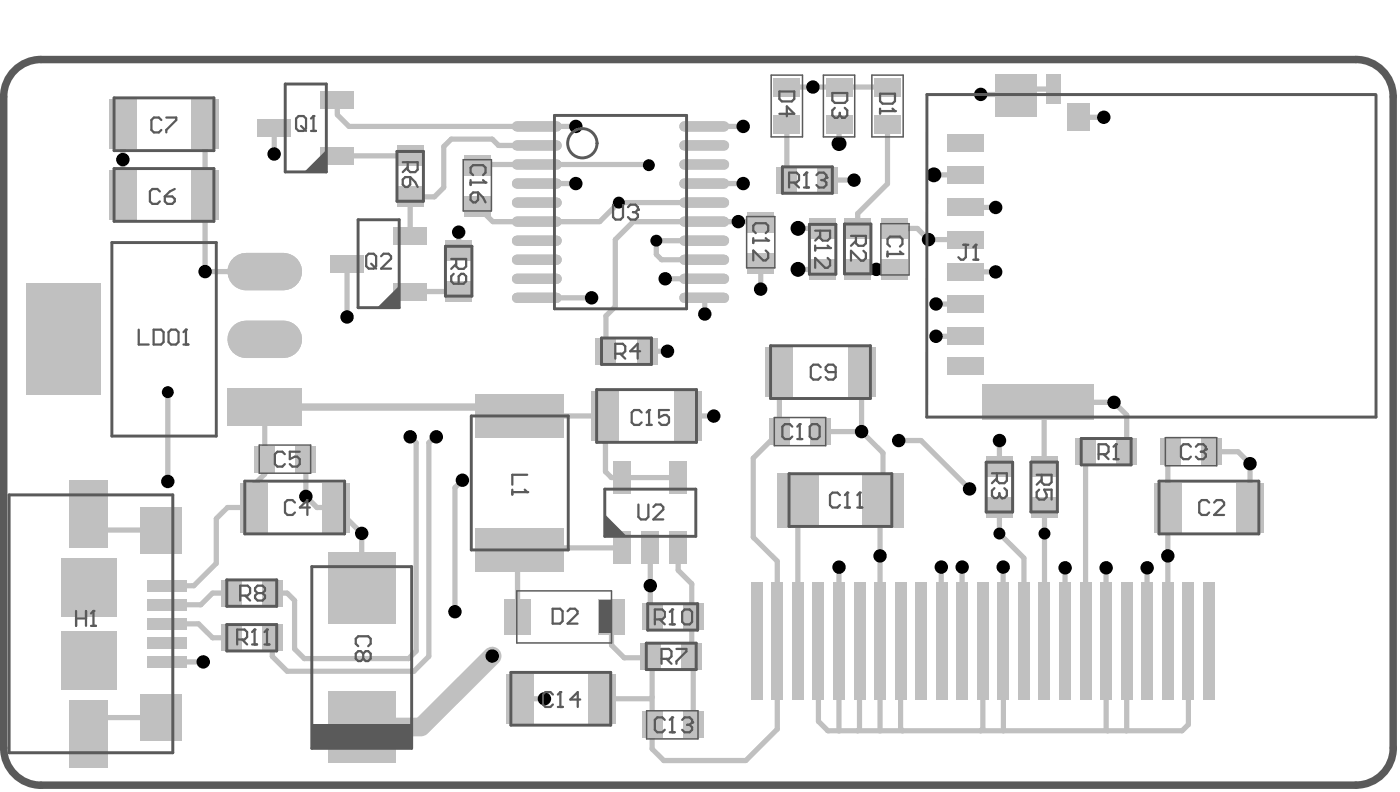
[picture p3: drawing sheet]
<svg xmlns="http://www.w3.org/2000/svg" width="158mm" height="90mm" viewBox="0 0 158 90" stroke-linecap="round" stroke-linejoin="round" font-family="sans-serif">
<path d="M4.6 6.7a4.2 4.2 0 0 0-4.2 4.2v73.7a4.2 4.2 0 0 0 4.2 4.2h148.8a4.2 4.2 0 0 0 4.2-4.2v-73.7a4.2 4.2 0 0 0-4.2-4.2M4.6 6.7h148.8" fill="none" stroke="#5a5a5a" stroke-width=".84"/>
<g fill="#c0c0c0">
<path d="M120.7 11.7h2.5v3.1h-2.5z" fill-rule="evenodd"/>
<path d="M107.2 40.4h4.2v2h-4.2z" fill-rule="evenodd"/>
<path d="M107.2 33.4h4.2v2h-4.2z" fill-rule="evenodd"/>
<path d="M107.2 26.1h4.2v2h-4.2z" fill-rule="evenodd"/>
<path d="M107.2 18.8h4.2v2h-4.2z" fill-rule="evenodd"/>
<path d="M99.8 24.7h3v2.3h-3z" fill-rule="evenodd"/>
<path d="M95.5 24.7h3v2.3h-3z" fill-rule="evenodd"/>
<path d="M93.5 13h2.9v2.1h-2.9z" fill-rule="evenodd"/>
<path d="M87.1 47.3h2.3v3h-2.3z" fill-rule="evenodd"/>
<path d="M87.9 18.9h2.3v3h-2.3z" fill-rule="evenodd"/>
<path d="M87.5 13h3v2.1h-3z" fill-rule="evenodd"/>
<path d="M75.7 60.2h2v3.6h-2z" fill-rule="evenodd"/>
<path d="M75.7 52.2h2v3.7h-2z" fill-rule="evenodd"/>
<path d="M69.4 60.2h2v3.6h-2z" fill-rule="evenodd"/>
<path d="M69.4 52.2h2v3.7h-2z" fill-rule="evenodd"/>
<path d="M67.4 38.2h2.3v3h-2.3z" fill-rule="evenodd"/>
<path d="M21.6 11.2h3.2v5.7h-3.2z" fill-rule="evenodd"/>
<path d="M12.3 11.2h3.2v5.7h-3.2z" fill-rule="evenodd"/>
<path d="M136.1 65.9h1.3v13.3h-1.3z" fill-rule="evenodd"/>
<path d="M133.8 65.9h1.3v13.3h-1.3z" fill-rule="evenodd"/>
<path d="M136 49.6h2.3v3h-2.3z" fill-rule="evenodd"/>
<path d="M129.1 65.9h1.4v13.3h-1.4z" fill-rule="evenodd"/>
<path d="M126.8 65.9h1.3v13.3h-1.3z" fill-rule="evenodd"/>
<path d="M131.5 65.9h1.3v13.3h-1.3z" fill-rule="evenodd"/>
<path d="M122.2 65.9h1.3v13.3h-1.3z" fill-rule="evenodd"/>
<path d="M124.5 65.9h1.3v13.3h-1.3z" fill-rule="evenodd"/>
<path d="M121.7 49.6h2.3v3h-2.3z" fill-rule="evenodd"/>
<path d="M115.2 65.9h1.3v13.3h-1.3z" fill-rule="evenodd"/>
<path d="M117.5 65.9h1.3v13.3h-1.3z" fill-rule="evenodd"/>
<path d="M108.2 65.9h1.3v13.3h-1.3z" fill-rule="evenodd"/>
<path d="M110.5 65.9h1.4v13.3h-1.4z" fill-rule="evenodd"/>
<path d="M107.2 29.8h4.2v1.9h-4.2z" fill-rule="evenodd"/>
<path d="M107.2 37.1h4.2v1.9h-4.2z" fill-rule="evenodd"/>
<path d="M107.2 15.2h4.2v2h-4.2z" fill-rule="evenodd"/>
<path d="M107.2 22.5h4.2v2h-4.2z" fill-rule="evenodd"/>
<path d="M101.2 65.9h1.4v13.3h-1.4z" fill-rule="evenodd"/>
<path d="M103.6 65.9h1.3v13.3h-1.3z" fill-rule="evenodd"/>
<path d="M99.8 29.3h3v2.3h-3z" fill-rule="evenodd"/>
<path d="M96.6 65.9h1.3v13.3h-1.3z" fill-rule="evenodd"/>
<path d="M94.3 65.9h1.3v13.3h-1.3z" fill-rule="evenodd"/>
<path d="M95.5 29.3h3v2.3h-3z" fill-rule="evenodd"/>
<path d="M95.9 39.3h3.2v5.6h-3.2z" fill-rule="evenodd"/>
<path d="M93.5 8.8h2.9v2.1h-2.9z" fill-rule="evenodd"/>
<path d="M89.6 65.9h1.3v13.3h-1.3z" fill-rule="evenodd"/>
<path d="M87.3 65.9h1.3v13.3h-1.3z" fill-rule="evenodd"/>
<path d="M86.6 39.3h3.2v5.6h-3.2z" fill-rule="evenodd"/>
<path d="M87.5 8.8h3v2.1h-3z" fill-rule="evenodd"/>
<path d="M67.7 67.8h3v4h-3z" fill-rule="evenodd"/>
<path d="M66.9 44.2h3.2v5.7h-3.2z" fill-rule="evenodd"/>
<path d="M52.5 22.2h3v2.3h-3z" fill-rule="evenodd"/>
<path d="M52.5 17.5h3v2.3h-3z" fill-rule="evenodd"/>
<path d="M33.4 50.5h2.4v2.9h-2.4z" fill-rule="evenodd"/>
<path d="M28.8 50.5h2.3v2.9h-2.3z" fill-rule="evenodd"/>
<path d="M21.6 19.2h3.2v5.7h-3.2z" fill-rule="evenodd"/>
<path d="M12.3 19.2h3.2v5.7h-3.2z" fill-rule="evenodd"/>
<path d="M66.5 76.2h3.2v5.7h-3.2z" fill-rule="evenodd"/>
<path d="M27.1 54.6h3.2v5.6h-3.2z" fill-rule="evenodd"/>
<path d="M116.6 51.6h3v2.3h-3z" fill-rule="evenodd"/>
<path d="M111.6 51.6h3v2.3h-3z" fill-rule="evenodd"/>
<path d="M77.3 80.5h2.3v3h-2.3z" fill-rule="evenodd"/>
<path d="M77.1 72.8h2.3v3h-2.3z" fill-rule="evenodd"/>
<path d="M91.7 47.3h2.3v3h-2.3z" fill-rule="evenodd"/>
</g>
<path d="M77.4 33.7h4.5M77.4 25.1h4.5M77.4 27.2h4.5M77.4 29.4h4.5" fill="none" stroke="#c0c0c0" stroke-width="1.2"/>
<path d="M91.6 24.7h3v2.3h-3z" fill-rule="evenodd" fill="#c0c0c0"/>
<path d="M77.4 18.6h4.5M77.4 20.8h4.5M77.4 22.9h4.5" fill="none" stroke="#c0c0c0" stroke-width="1.2"/>
<path d="M92.5 18.9h2.3v3h-2.3z" fill-rule="evenodd" fill="#c0c0c0"/>
<path d="M77.4 14.3h4.5" fill="none" stroke="#c0c0c0" stroke-width="1.2"/>
<g fill="#c0c0c0">
<path d="M98.9 13h3v2.1h-3z" fill-rule="evenodd"/>
<path d="M72.6 80.5h2.3v3h-2.3z" fill-rule="evenodd"/>
<path d="M72.5 72.8h2.3v3h-2.3z" fill-rule="evenodd"/>
<path d="M72.6 60.2h2v3.6h-2z" fill-rule="evenodd"/>
<path d="M53.8 44.6h10v4.9h-10z" fill-rule="evenodd"/>
<path d="M72 38.2h2.4v3h-2.4z" fill-rule="evenodd"/>
</g>
<path d="M58.5 33.7h4.5" fill="none" stroke="#c0c0c0" stroke-width="1.2"/>
<path d="M50.4 31.8h3v2.4h-3z" fill-rule="evenodd" fill="#c0c0c0"/>
<path d="M58.5 25.1h4.5M58.5 27.2h4.5M58.5 29.4h4.5" fill="none" stroke="#c0c0c0" stroke-width="1.2"/>
<path d="M50.4 27.2h3v2.3h-3z" fill-rule="evenodd" fill="#c0c0c0"/>
<path d="M58.5 18.6h4.5M58.5 14.3h4.5M58.5 20.8h4.5M58.5 22.9h4.5" fill="none" stroke="#c0c0c0" stroke-width="1.2"/>
<g fill="#c0c0c0">
<path d="M25 65.6h2.3v3h-2.3z" fill-rule="evenodd"/>
<path d="M29.6 65.6h2.4v3h-2.4z" fill-rule="evenodd"/>
<path d="M44.5 32h3.8v2h-3.8z" fill-rule="evenodd"/>
<path d="M44.5 25.7h3.8v2h-3.8z" fill-rule="evenodd"/>
<path d="M44.9 21.1h3v2.3h-3z" fill-rule="evenodd"/>
<path d="M29.1 13.5h3.8v2h-3.8z" fill-rule="evenodd"/>
<path d="M15.9 78.5h4.6v5.3h-4.6z" fill-rule="evenodd"/>
<path d="M16.7 74.2h4.5v1.4h-4.5z" fill-rule="evenodd"/>
<path d="M16.7 72.1h4.5v1.3h-4.5z" fill-rule="evenodd"/>
<path d="M16.7 65.6h4.5v1.3h-4.5z" fill-rule="evenodd"/>
<path d="M16.7 67.8h4.5v1.3h-4.5z" fill-rule="evenodd"/>
<path d="M131.3 49.6h2.3v3h-2.3z" fill-rule="evenodd"/>
<path d="M105.9 65.9h1.3v13.3h-1.3z" fill-rule="evenodd"/>
<path d="M112.9 65.9h1.3v13.3h-1.3z" fill-rule="evenodd"/>
<path d="M119.8 65.9h1.4v13.3h-1.4z" fill-rule="evenodd"/>
<path d="M116.6 56.3h3v2.3h-3z" fill-rule="evenodd"/>
<path d="M111.6 56.3h3v2.3h-3z" fill-rule="evenodd"/>
<path d="M126.3 49.6h2.3v3h-2.3z" fill-rule="evenodd"/>
<path d="M111.1 43.5h12.6v4h-12.6z" fill-rule="evenodd"/>
<path d="M118.3 8.4h1.7v3.3h-1.7z" fill-rule="evenodd"/>
<path d="M112.7 8.4h4.6v4.8h-4.6z" fill-rule="evenodd"/>
<path d="M85 65.9h1.3v13.3h-1.3z" fill-rule="evenodd"/>
<path d="M91.9 65.9h1.4v13.3h-1.4z" fill-rule="evenodd"/>
<path d="M98.9 65.9h1.3v13.3h-1.3z" fill-rule="evenodd"/>
<path d="M77.3 68.3h2.3v3h-2.3z" fill-rule="evenodd"/>
</g>
<path d="M77.4 31.5h4.5" fill="none" stroke="#c0c0c0" stroke-width="1.2"/>
<g fill="#c0c0c0">
<path d="M91.6 29.4h3v2.3h-3z" fill-rule="evenodd"/>
<path d="M76.2 44.2h3.2v5.7h-3.2z" fill-rule="evenodd"/>
<path d="M84.6 28.6h3v2.3h-3z" fill-rule="evenodd"/>
</g>
<path d="M77.4 16.5h4.5" fill="none" stroke="#c0c0c0" stroke-width="1.2"/>
<g fill="#c0c0c0">
<path d="M98.9 8.8h3v2.1h-3z" fill-rule="evenodd"/>
<path d="M84.6 24h3v2.3h-3z" fill-rule="evenodd"/>
<path d="M53.8 59.7h10v5h-10z" fill-rule="evenodd"/>
<path d="M72.6 68.3h2.3v3h-2.3z" fill-rule="evenodd"/>
<path d="M57 67.8h3.1v4h-3.1z" fill-rule="evenodd"/>
</g>
<path d="M58.5 16.5h4.5M58.5 31.5h4.5" fill="none" stroke="#c0c0c0" stroke-width="1.2"/>
<g fill="#c0c0c0">
<path d="M25 70.7h2.3v2.9h-2.3z" fill-rule="evenodd"/>
<path d="M29.6 70.7h2.4v2.9h-2.4z" fill-rule="evenodd"/>
<path d="M37.1 62.5h7.6v8.1h-7.6z" fill-rule="evenodd"/>
<path d="M37.4 28.8h3.8v2h-3.8z" fill-rule="evenodd"/>
</g>
<path d="M27.8 30.7h4.3M27.8 38.4h4.3" fill="none" stroke="#c0c0c0" stroke-width="4.2"/>
<g fill="#c0c0c0">
<path d="M25.7 43.9h8.5v4.3h-8.5z" fill-rule="evenodd"/>
<path d="M44.9 16.5h3v2.3h-3z" fill-rule="evenodd"/>
<path d="M36.3 10.3h3.8v2h-3.8z" fill-rule="evenodd"/>
<path d="M36.3 16.6h3.8v2h-3.8z" fill-rule="evenodd"/>
<path d="M6.9 63.1h6.3v6.7h-6.3z" fill-rule="evenodd"/>
<path d="M15.9 57.3h4.6v5.3h-4.6z" fill-rule="evenodd"/>
<path d="M16.7 69.9h4.5v1.3h-4.5z" fill-rule="evenodd"/>
<path d="M6.9 71.4h6.3v6.6h-6.3z" fill-rule="evenodd"/>
<path d="M3 32.1h8.4v12.6h-8.4z" fill-rule="evenodd"/>
<path d="M130.5 54.6h3.2v5.6h-3.2z" fill-rule="evenodd"/>
<path d="M139.9 54.6h3.1v5.6h-3.1z" fill-rule="evenodd"/>
<path d="M97.6 53.5h4.6v6.1h-4.6z" fill-rule="evenodd"/>
<path d="M87.9 53.5h4.7v6.1h-4.7z" fill-rule="evenodd"/>
<path d="M57.2 76.2h3.2v5.7h-3.2z" fill-rule="evenodd"/>
<path d="M37.1 78.2h7.6v8.1h-7.6z" fill-rule="evenodd"/>
<path d="M36.4 54.6h3.2v5.6h-3.2z" fill-rule="evenodd"/>
<path d="M7.9 79.2h4.3v7.6h-4.3z" fill-rule="evenodd"/>
<path d="M7.9 54.3h4.3v7.7h-4.3z" fill-rule="evenodd"/>
</g>
<g fill="none" stroke="#c0c0c0" stroke-width=".59">
<path d="M79.7 14.3h4.4M89 9.8h3M94.9 14.1v2.1M115.7 10.1h3.5M122 13.3h2.9M79.7 33.7v.1v1.7M79.7 25.1h3.8M79.7 20.8h4.4M93.7 20.4h2.9M101.3 25.8h2.5l1.3 1.3M88.2 48.8h.1M90.3 55.3v1.3"/>
<path d="M99.9 51.2v5.4M101.7 49.8h2.5M117.4 45.5l.7 .7M73.6 66.3v3.3l.2 .2M73.6 79.1l.2-.2v3.1M78.3 74.3l.1 .1M94.9 82.7h.1M97.2 82.5l-.2 .2h-3.3M101.9 82.5l.2 .2M111.2 82.4l-.2 .3M113.5 82.7h.1M125.2 82.5l.1 .2"/>
<path d="M127.5 82.6l-.1 .1M134.5 82l-.8 .7"/>
</g>
<circle cx="73.2" cy="39.7" r=".3" fill="#c0c0c0"/>
<g fill="none" stroke="#c0c0c0" stroke-width=".59">
<path d="M54.1 18.6l-.1 .1M55.7 15.7l.7 .8M60.7 14.3h4.4M60.7 33.7l.2 .1M60.7 20.8h4.4M69.6 34.7l-1 1M71.7 25.1l-2.1 2M73.2 39.7h2.3M74.3 27.2v1.6l.6 .6M46.4 49.4l.7 .7M49.4 49.4h-.2l-.7 .7M68.5 53.4l.7 .6h1.2"/>
<path d="M47.1 73.7l-.9 .8M48.5 74.3l-1.7 1.6M69.2 73l1.4 1.4M47.3 82.3h.3"/>
</g>
<circle cx="46.4" cy="26.7" r=".3" fill="#c0c0c0"/>
<g fill="none" stroke="#c0c0c0" stroke-width=".59">
<path d="M13.9 14.1v8M23.2 14.1v16.6h6.8M31 14.5v2.9M38.2 17.6h.1M38.2 11.3v1.7l1.3 1.3h21.2M38.2 17.6h8.2M54.1 18.6h19.3M55.7 15.7h-4.6l-.9 .9v4.6l-1.1 1.1h-2.7v4.4M56.4 16.5h4.3M89 14.1v6.3M92 9.8h8.4M100.4 14.1v6.7l-3.4 3.4v1.6"/>
<path d="M105.7 19.8h2.9M111 10.7h2.9M115.7 10.1l-.7 .7M39.3 29.8v6.1M46.4 33h5.5M51.9 26.3v2.1M60.7 33.7h6.2M68.6 35.7v4M69.6 27.1v7.6M71.7 25.1h8M74.3 27.2h5.4M74.9 29.4h4.8"/>
<path d="M75.3 31.5h4.4M79.7 22.9h-9.7l-2.1 2.2h-12.1l-1.8-1.8M83.5 25.1h2.6M86.1 29.8v2.9M90.3 25.8h2.9M90.3 30.5h2.9M97 30.5h4.3M105.1 27.1h4.2M105.9 38.1h3.4M105.9 34.4h3.4M109.3 23.5h3.3M109.3 30.8h3.3"/>
<path d="M10 58.1l1.9 1.9h6.3M19 44.4v10.1M30 46.1v7.5l-1.3 1.3v2.5h-3l-1.2 1.3v5l-2.6 2.6h-3M34.6 51.9v4.3l1.3 1.2h2.1l2.9 2.9v6.2M47.1 50.1v23.6M48.5 50.1v24.2M52.3 54.3l-.8 .9v14M57.8 46.1l1 1h9.7v6.3M70.4 54h6.3M77.8 47.1h2.9M88.2 42.1v6.7M88.2 48.8l-3 3v9l2.7 2.7v19l-3.5 3.5h-9.3l-1.3-1.3v-2.7"/>
<path d="M90.3 56.6v16M92.9 48.8h4.6M97.5 42.1v6.7M97.5 48.8l2.4 2.4M99.9 56.6l-.3 .3v25.8M104.2 49.8l5.5 5.5M113.1 57.4v3l2.7 2.7v9.5M113.1 49.9v2.9M117.4 45.5h8.6l1.5 1.5v4.1M118.1 57.4l.1 15.2M118.1 46.2v6.6M122.8 51.1v21.5"/>
<path d="M132.5 51.1l-.4 .3v21.2M137.1 51.1h3l1.3 1.4v4.9M18.9 74.9h4.1M18.9 70.6h3.6l1.5 1.6h2.2M26.2 67.1h-2.2l-1.3 1.3h-3.8M30.8 67.1h1.7l.8 .8v5.5l1.1 1.1h11.8M30.8 72.2v2.1l1.7 1.6h14.3M58.8 79.1h2.8M68.1 79.1h5.5M69.2 69.8v3.2M70.4 62h-11.4l-.4 .5v7.3M70.6 74.4h3.2v4.5"/>
<path d="M73.6 62v4.3M76.7 62v2.5l1.6 1.6v8.2M78.4 74.4v7.6M92.6 72.6v9l1.1 1.1M94.9 64.2v18.5M94.9 64.2h.1M97.2 72.6v9.9M101.9 72.6v9.9M106.5 64.2v2.9M108.9 64.2v2.9M111.2 72.6v9.8M113.5 64.2v2.9"/>
<path d="M113.5 72.6v10.1M120.5 64.2v3M125.1 64.2v3M125.2 72.6v9.9M127.5 72.6v10M129.8 64.2v3M134.5 72.6v9.4M18.2 81.2h-6.3l-1.9 1.8M97 82.7h36.7"/>
</g>
<path d="M55.7 74.2l-8.1 8.1M40.9 82.3h6.4" fill="none" stroke="#c0c0c0" stroke-width="2.1"/>
<path d="M30 46.1h27.8" fill="none" stroke="#c0c0c0" stroke-width=".84"/>
<g fill="#000">
<circle cx="13.9" cy="18.1" r=".76"/>
<circle cx="31" cy="17.4" r=".76"/>
<circle cx="65.2" cy="14.3" r=".76"/>
<circle cx="73.4" cy="18.7" r=".67"/>
<circle cx="84.1" cy="14.3" r=".76"/>
<circle cx="92" cy="9.8" r=".76"/>
<circle cx="94.9" cy="16.2" r=".84"/>
<circle cx="105.7" cy="19.8" r=".84"/>
<circle cx="111" cy="10.7" r=".76"/>
<circle cx="124.9" cy="13.3" r=".76"/>
<circle cx="23.2" cy="30.7" r=".76"/>
<circle cx="27.8" cy="38.5" r=".76"/>
<circle cx="30" cy="38.4" r=".76"/>
<circle cx="32.1" cy="38.5" r=".76"/>
<circle cx="39.3" cy="35.9" r=".76"/>
<circle cx="51.9" cy="26.3" r=".76"/>
<circle cx="65.2" cy="20.8" r=".76"/>
<circle cx="66.9" cy="33.7" r=".76"/>
<circle cx="70" cy="22.9" r=".67"/>
<circle cx="74.3" cy="27.2" r=".67"/>
<circle cx="75.3" cy="31.5" r=".76"/>
<circle cx="75.5" cy="39.7" r=".76"/>
<circle cx="79.7" cy="35.5" r=".76"/>
<circle cx="83.5" cy="25.1" r=".76"/>
<circle cx="84.1" cy="20.8" r=".76"/>
<circle cx="86.1" cy="32.7" r=".76"/>
<circle cx="90.3" cy="25.8" r=".84"/>
<circle cx="90.3" cy="30.5" r=".84"/>
<circle cx="96.6" cy="20.4" r=".76"/>
<circle cx="99.1" cy="30.5" r=".76"/>
<circle cx="105.1" cy="27.1" r=".76"/>
<circle cx="105.9" cy="38" r=".76"/>
<circle cx="105.9" cy="34.4" r=".76"/>
<circle cx="112.7" cy="30.8" r=".76"/>
<circle cx="112.7" cy="23.5" r=".76"/>
<circle cx="18.2" cy="60" r=".76"/>
<circle cx="19" cy="44.4" r=".67"/>
<circle cx="19" cy="54.5" r=".76"/>
<circle cx="34.6" cy="56.2" r=".76"/>
<circle cx="46.4" cy="49.4" r=".76"/>
<circle cx="49.4" cy="49.4" r=".76"/>
<circle cx="52.3" cy="54.3" r=".76"/>
<circle cx="80.8" cy="47.1" r=".76"/>
<circle cx="97.5" cy="48.8" r=".76"/>
<circle cx="101.7" cy="49.8" r=".76"/>
<circle cx="109.7" cy="55.3" r=".76"/>
<circle cx="113.1" cy="49.8" r=".76"/>
<circle cx="126" cy="45.5" r=".76"/>
<circle cx="141.4" cy="52.5" r=".76"/>
<circle cx="9.7" cy="64.3" r=".76"/>
<circle cx="10.1" cy="74.3" r=".67"/>
<circle cx="23" cy="74.9" r=".76"/>
<circle cx="40.9" cy="60.3" r=".76"/>
<circle cx="51.5" cy="69.2" r=".76"/>
<circle cx="55.7" cy="74.2" r=".76"/>
<circle cx="61.6" cy="79.1" r=".76"/>
<circle cx="73.6" cy="66.3" r=".76"/>
<circle cx="94.9" cy="64.2" r=".76"/>
<circle cx="99.6" cy="62.9" r=".76"/>
<circle cx="106.5" cy="64.2" r=".76"/>
<circle cx="108.9" cy="64.2" r=".76"/>
<circle cx="113.1" cy="60.4" r=".67"/>
<circle cx="113.5" cy="64.2" r=".76"/>
<circle cx="118.2" cy="60.4" r=".67"/>
<circle cx="120.5" cy="64.2" r=".76"/>
<circle cx="125.1" cy="64.2" r=".76"/>
<circle cx="129.8" cy="64.2" r=".76"/>
<circle cx="132.1" cy="62.9" r=".76"/>
<circle cx="10" cy="83" r=".76"/>
</g>
<g fill="#c0c0c0">
<path d="M120.7 11.7h2.5v3.1h-2.5z" fill-rule="evenodd"/>
<path d="M107.2 40.4h4.2v2h-4.2z" fill-rule="evenodd"/>
<path d="M107.2 33.4h4.2v2h-4.2z" fill-rule="evenodd"/>
<path d="M107.2 26.1h4.2v2h-4.2z" fill-rule="evenodd"/>
<path d="M107.2 18.8h4.2v2h-4.2z" fill-rule="evenodd"/>
<path d="M99.8 24.7h3v2.3h-3z" fill-rule="evenodd"/>
<path d="M95.5 24.7h3v2.3h-3z" fill-rule="evenodd"/>
<path d="M93.5 13h2.9v2.1h-2.9z" fill-rule="evenodd"/>
<path d="M87.1 47.3h2.3v3h-2.3z" fill-rule="evenodd"/>
<path d="M87.9 18.9h2.3v3h-2.3z" fill-rule="evenodd"/>
<path d="M87.5 13h3v2.1h-3z" fill-rule="evenodd"/>
<path d="M75.7 60.2h2v3.6h-2z" fill-rule="evenodd"/>
<path d="M75.7 52.2h2v3.7h-2z" fill-rule="evenodd"/>
<path d="M69.4 60.2h2v3.6h-2z" fill-rule="evenodd"/>
<path d="M69.4 52.2h2v3.7h-2z" fill-rule="evenodd"/>
<path d="M67.4 38.2h2.3v3h-2.3z" fill-rule="evenodd"/>
<path d="M21.6 11.2h3.2v5.7h-3.2z" fill-rule="evenodd"/>
<path d="M12.3 11.2h3.2v5.7h-3.2z" fill-rule="evenodd"/>
<path d="M136.1 65.9h1.3v13.3h-1.3z" fill-rule="evenodd"/>
<path d="M133.8 65.9h1.3v13.3h-1.3z" fill-rule="evenodd"/>
<path d="M136 49.6h2.3v3h-2.3z" fill-rule="evenodd"/>
<path d="M129.1 65.9h1.4v13.3h-1.4z" fill-rule="evenodd"/>
<path d="M126.8 65.9h1.3v13.3h-1.3z" fill-rule="evenodd"/>
<path d="M131.5 65.9h1.3v13.3h-1.3z" fill-rule="evenodd"/>
<path d="M122.2 65.9h1.3v13.3h-1.3z" fill-rule="evenodd"/>
<path d="M124.5 65.9h1.3v13.3h-1.3z" fill-rule="evenodd"/>
<path d="M121.7 49.6h2.3v3h-2.3z" fill-rule="evenodd"/>
<path d="M115.2 65.9h1.3v13.3h-1.3z" fill-rule="evenodd"/>
<path d="M117.5 65.9h1.3v13.3h-1.3z" fill-rule="evenodd"/>
<path d="M108.2 65.9h1.3v13.3h-1.3z" fill-rule="evenodd"/>
<path d="M110.5 65.9h1.4v13.3h-1.4z" fill-rule="evenodd"/>
<path d="M107.2 29.8h4.2v1.9h-4.2z" fill-rule="evenodd"/>
<path d="M107.2 37.1h4.2v1.9h-4.2z" fill-rule="evenodd"/>
<path d="M107.2 15.2h4.2v2h-4.2z" fill-rule="evenodd"/>
<path d="M107.2 22.5h4.2v2h-4.2z" fill-rule="evenodd"/>
<path d="M101.2 65.9h1.4v13.3h-1.4z" fill-rule="evenodd"/>
<path d="M103.6 65.9h1.3v13.3h-1.3z" fill-rule="evenodd"/>
<path d="M99.8 29.3h3v2.3h-3z" fill-rule="evenodd"/>
<path d="M96.6 65.9h1.3v13.3h-1.3z" fill-rule="evenodd"/>
<path d="M94.3 65.9h1.3v13.3h-1.3z" fill-rule="evenodd"/>
<path d="M95.5 29.3h3v2.3h-3z" fill-rule="evenodd"/>
<path d="M95.9 39.3h3.2v5.6h-3.2z" fill-rule="evenodd"/>
<path d="M93.5 8.8h2.9v2.1h-2.9z" fill-rule="evenodd"/>
<path d="M89.6 65.9h1.3v13.3h-1.3z" fill-rule="evenodd"/>
<path d="M87.3 65.9h1.3v13.3h-1.3z" fill-rule="evenodd"/>
<path d="M86.6 39.3h3.2v5.6h-3.2z" fill-rule="evenodd"/>
<path d="M87.5 8.8h3v2.1h-3z" fill-rule="evenodd"/>
<path d="M67.7 67.8h3v4h-3z" fill-rule="evenodd"/>
<path d="M66.9 44.2h3.2v5.7h-3.2z" fill-rule="evenodd"/>
<path d="M52.5 22.2h3v2.3h-3z" fill-rule="evenodd"/>
<path d="M52.5 17.5h3v2.3h-3z" fill-rule="evenodd"/>
<path d="M33.4 50.5h2.4v2.9h-2.4z" fill-rule="evenodd"/>
<path d="M28.8 50.5h2.3v2.9h-2.3z" fill-rule="evenodd"/>
<path d="M21.6 19.2h3.2v5.7h-3.2z" fill-rule="evenodd"/>
<path d="M12.3 19.2h3.2v5.7h-3.2z" fill-rule="evenodd"/>
<path d="M66.5 76.2h3.2v5.7h-3.2z" fill-rule="evenodd"/>
<path d="M27.1 54.6h3.2v5.6h-3.2z" fill-rule="evenodd"/>
<path d="M116.6 51.6h3v2.3h-3z" fill-rule="evenodd"/>
<path d="M111.6 51.6h3v2.3h-3z" fill-rule="evenodd"/>
<path d="M77.3 80.5h2.3v3h-2.3z" fill-rule="evenodd"/>
<path d="M77.1 72.8h2.3v3h-2.3z" fill-rule="evenodd"/>
<path d="M91.7 47.3h2.3v3h-2.3z" fill-rule="evenodd"/>
</g>
<path d="M77.4 33.7h4.5M77.4 25.1h4.5M77.4 27.2h4.5M77.4 29.4h4.5" fill="none" stroke="#c0c0c0" stroke-width="1.2"/>
<path d="M91.6 24.7h3v2.3h-3z" fill-rule="evenodd" fill="#c0c0c0"/>
<path d="M77.4 18.6h4.5M77.4 20.8h4.5M77.4 22.9h4.5" fill="none" stroke="#c0c0c0" stroke-width="1.2"/>
<path d="M92.5 18.9h2.3v3h-2.3z" fill-rule="evenodd" fill="#c0c0c0"/>
<path d="M77.4 14.3h4.5" fill="none" stroke="#c0c0c0" stroke-width="1.2"/>
<g fill="#c0c0c0">
<path d="M98.9 13h3v2.1h-3z" fill-rule="evenodd"/>
<path d="M72.6 80.5h2.3v3h-2.3z" fill-rule="evenodd"/>
<path d="M72.5 72.8h2.3v3h-2.3z" fill-rule="evenodd"/>
<path d="M72.6 60.2h2v3.6h-2z" fill-rule="evenodd"/>
<path d="M53.8 44.6h10v4.9h-10z" fill-rule="evenodd"/>
<path d="M72 38.2h2.4v3h-2.4z" fill-rule="evenodd"/>
</g>
<path d="M58.5 33.7h4.5" fill="none" stroke="#c0c0c0" stroke-width="1.2"/>
<path d="M50.4 31.8h3v2.4h-3z" fill-rule="evenodd" fill="#c0c0c0"/>
<path d="M58.5 25.1h4.5M58.5 27.2h4.5M58.5 29.4h4.5" fill="none" stroke="#c0c0c0" stroke-width="1.2"/>
<path d="M50.4 27.2h3v2.3h-3z" fill-rule="evenodd" fill="#c0c0c0"/>
<path d="M58.5 18.6h4.5M58.5 14.3h4.5M58.5 20.8h4.5M58.5 22.9h4.5" fill="none" stroke="#c0c0c0" stroke-width="1.2"/>
<g fill="#c0c0c0">
<path d="M25 65.6h2.3v3h-2.3z" fill-rule="evenodd"/>
<path d="M29.6 65.6h2.4v3h-2.4z" fill-rule="evenodd"/>
<path d="M44.5 32h3.8v2h-3.8z" fill-rule="evenodd"/>
<path d="M44.5 25.7h3.8v2h-3.8z" fill-rule="evenodd"/>
<path d="M44.9 21.1h3v2.3h-3z" fill-rule="evenodd"/>
<path d="M29.1 13.5h3.8v2h-3.8z" fill-rule="evenodd"/>
<path d="M15.9 78.5h4.6v5.3h-4.6z" fill-rule="evenodd"/>
<path d="M16.7 74.2h4.5v1.4h-4.5z" fill-rule="evenodd"/>
<path d="M16.7 72.1h4.5v1.3h-4.5z" fill-rule="evenodd"/>
<path d="M16.7 65.6h4.5v1.3h-4.5z" fill-rule="evenodd"/>
<path d="M16.7 67.8h4.5v1.3h-4.5z" fill-rule="evenodd"/>
<path d="M131.3 49.6h2.3v3h-2.3z" fill-rule="evenodd"/>
<path d="M105.9 65.9h1.3v13.3h-1.3z" fill-rule="evenodd"/>
<path d="M112.9 65.9h1.3v13.3h-1.3z" fill-rule="evenodd"/>
<path d="M119.8 65.9h1.4v13.3h-1.4z" fill-rule="evenodd"/>
<path d="M116.6 56.3h3v2.3h-3z" fill-rule="evenodd"/>
<path d="M111.6 56.3h3v2.3h-3z" fill-rule="evenodd"/>
<path d="M126.3 49.6h2.3v3h-2.3z" fill-rule="evenodd"/>
<path d="M111.1 43.5h12.6v4h-12.6z" fill-rule="evenodd"/>
<path d="M118.3 8.4h1.7v3.3h-1.7z" fill-rule="evenodd"/>
<path d="M112.7 8.4h4.6v4.8h-4.6z" fill-rule="evenodd"/>
<path d="M85 65.9h1.3v13.3h-1.3z" fill-rule="evenodd"/>
<path d="M91.9 65.9h1.4v13.3h-1.4z" fill-rule="evenodd"/>
<path d="M98.9 65.9h1.3v13.3h-1.3z" fill-rule="evenodd"/>
<path d="M77.3 68.3h2.3v3h-2.3z" fill-rule="evenodd"/>
</g>
<path d="M77.4 31.5h4.5" fill="none" stroke="#c0c0c0" stroke-width="1.2"/>
<g fill="#c0c0c0">
<path d="M91.6 29.4h3v2.3h-3z" fill-rule="evenodd"/>
<path d="M76.2 44.2h3.2v5.7h-3.2z" fill-rule="evenodd"/>
<path d="M84.6 28.6h3v2.3h-3z" fill-rule="evenodd"/>
</g>
<path d="M77.4 16.5h4.5" fill="none" stroke="#c0c0c0" stroke-width="1.2"/>
<g fill="#c0c0c0">
<path d="M98.9 8.8h3v2.1h-3z" fill-rule="evenodd"/>
<path d="M84.6 24h3v2.3h-3z" fill-rule="evenodd"/>
<path d="M53.8 59.7h10v5h-10z" fill-rule="evenodd"/>
<path d="M72.6 68.3h2.3v3h-2.3z" fill-rule="evenodd"/>
<path d="M57 67.8h3.1v4h-3.1z" fill-rule="evenodd"/>
</g>
<path d="M58.5 16.5h4.5M58.5 31.5h4.5" fill="none" stroke="#c0c0c0" stroke-width="1.2"/>
<g fill="#c0c0c0">
<path d="M25 70.7h2.3v2.9h-2.3z" fill-rule="evenodd"/>
<path d="M29.6 70.7h2.4v2.9h-2.4z" fill-rule="evenodd"/>
<path d="M37.1 62.5h7.6v8.1h-7.6z" fill-rule="evenodd"/>
<path d="M37.4 28.8h3.8v2h-3.8z" fill-rule="evenodd"/>
</g>
<path d="M27.8 30.7h4.3M27.8 38.4h4.3" fill="none" stroke="#c0c0c0" stroke-width="4.2"/>
<g fill="#c0c0c0">
<path d="M25.7 43.9h8.5v4.3h-8.5z" fill-rule="evenodd"/>
<path d="M44.9 16.5h3v2.3h-3z" fill-rule="evenodd"/>
<path d="M36.3 10.3h3.8v2h-3.8z" fill-rule="evenodd"/>
<path d="M36.3 16.6h3.8v2h-3.8z" fill-rule="evenodd"/>
<path d="M6.9 63.1h6.3v6.7h-6.3z" fill-rule="evenodd"/>
<path d="M15.9 57.3h4.6v5.3h-4.6z" fill-rule="evenodd"/>
<path d="M16.7 69.9h4.5v1.3h-4.5z" fill-rule="evenodd"/>
<path d="M6.9 71.4h6.3v6.6h-6.3z" fill-rule="evenodd"/>
<path d="M3 32.1h8.4v12.6h-8.4z" fill-rule="evenodd"/>
<path d="M130.5 54.6h3.2v5.6h-3.2z" fill-rule="evenodd"/>
<path d="M139.9 54.6h3.1v5.6h-3.1z" fill-rule="evenodd"/>
<path d="M97.6 53.5h4.6v6.1h-4.6z" fill-rule="evenodd"/>
<path d="M87.9 53.5h4.7v6.1h-4.7z" fill-rule="evenodd"/>
<path d="M57.2 76.2h3.2v5.7h-3.2z" fill-rule="evenodd"/>
<path d="M37.1 78.2h7.6v8.1h-7.6z" fill-rule="evenodd"/>
<path d="M36.4 54.6h3.2v5.6h-3.2z" fill-rule="evenodd"/>
<path d="M7.9 79.2h4.3v7.6h-4.3z" fill-rule="evenodd"/>
<path d="M7.9 54.3h4.3v7.7h-4.3z" fill-rule="evenodd"/>
</g>
<g fill="#5a5a5a">
<path d="M68.4 58.2l2.5 2.5h-2.5z"/>
<path d="M42.7 34.8l2.5-2.5v2.5z"/>
<path d="M34.4 19.5l2.5-2.5v2.5z"/>
</g>
<path d="M52.4 18.1h3.2v5.8h-3.2zM87.3 8.5h3.5v7h-3.5zM93.2 8.5h3.5v7h-3.5zM98.6 8.5h3.6v7h-3.6zM84.5 24.5h3.2v5.8h-3.2zM99.7 25.3h3.2v5.8h-3.2zM29.3 50.4h5.8v3.1h-5.8zM87.6 47.2h5.8v3.2h-5.8zM131.8 49.5h5.9v3.2h-5.9zM58.5 66.9h10.7v5.8h-10.7zM73.2 80.4h5.8v3.2h-5.8z" fill="none" stroke="#5a5a5a" stroke-width=".17"/>
<g fill="none" stroke="#5a5a5a" stroke-width=".34">
<path d="M44.9 17.1h3v5.7h-3zM88.5 18.9h5.7v3h-5.7zM104.9 10.7h50.7M50.4 27.9h3v5.6h-3zM68.1 38.2h5.6v3h-5.6zM91.6 25.4h3v5.6h-3zM95.5 25.3h3v5.7h-3zM1 56h18.6v29.2h-18.6zM104.9 47.2h50.8M111.6 52.3h3v5.6h-3zM116.6 52.3h3v5.6h-3zM122.3 49.6h5.7v3h-5.7z"/>
<path d="M25.7 70.7h5.6v2.9h-5.6zM25.7 65.6h5.6v3h-5.6zM73.1 72.8h5.7v3h-5.7zM73.3 68.3h5.6v3h-5.6z"/>
</g>
<g fill="none" stroke="#5a5a5a" stroke-width=".33">
<path d="M12.9 11.1h11.3v5.9h-11.3zM12.9 19.1h11.3v5.9h-11.3zM32.3 9.5h4.6v10h-4.6zM62.7 13.1h15v21.8h-15zM104.9 10.7v36.5M155.7 10.7v36.5M12.7 27.4h11.8v21.9h-11.8zM40.5 24.9h4.7v9.9h-4.7zM87.2 39.1h11.3v6h-11.3zM27.7 54.4h11.3v6h-11.3zM53.3 47.1h11v15.1h-11zM67.5 44.1h11.3v5.9h-11.3z"/>
<path d="M68.4 55.3h10.3v5.4h-10.3zM89.3 53.6h11.6v6h-11.6zM131.1 54.4h11.3v6h-11.3zM35.3 64.1h11.3v20.6h-11.3zM57.8 76.1h11.3v5.9h-11.3z"/>
</g>
<g fill="#5a5a5a">
<path d="M67.7 67.9h1.5v3.8h-1.5z" fill-rule="evenodd"/>
<path d="M35.3 81.9h11.3v2.8h-11.3z" fill-rule="evenodd"/>
</g>
<g fill="none" stroke="#5a5a5a" stroke-width=".25">
<path d="M18.3 13.6l-.3-.3h-.6l-.3 .3v1.1l.3 .3h.6l.3-.3M18.8 13.3h1.1v.3l-1.1 1.1v.3M33.5 13.4l.3-.3h.5l.3 .3v1.1l-.3 .3h-.5l-.3-.3zM34.1 14.3l.5 .5M35.2 14.8h.5M35.5 13.1h.1M35.5 13.1v1.7M35.5 13.1l-.3 .3M45.6 18.4h1.7v.8l-.3 .3h-.6l-.3-.3v-.8M46.1 18.9l-.5 .6M53.5 19.8l-.3-.3v-.5l.3-.3h1.2l.2 .3v.5l-.2 .3M88.2 10.4h1.7v.8l-.3 .3h-1.1l-.3-.3z"/>
<path d="M88.2 12.9h1.7l-.9-.9v1.2M91.2 19.5h.1M91.2 19.5v1.7M91.2 19.5l-.2 .3M92.4 19.8l.3-.3h.5l.3 .3v.3M94.2 10.5h1.7v.9l-.3 .2h-1.1l-.3-.2zM94.5 12.2l-.3 .3v.5l.3 .3h.2l.3-.3M95 13l.3 .3M95 12.8v.2M95.3 13.3h.1M95.6 12.2l.3 .3v.5l-.3 .3h-.3M99.6 10.6h1.7v.8l-.3 .3h-1.1l-.3-.3z"/>
<path d="M99.6 12.3v.5M99.6 12.6h1.7M101 12.3l.3 .3M101.3 12.6h.1M15.7 37.3v1.7h1.1M17.4 37.3h.8l.3 .3v1.1l-.3 .3h-.8zM18.1 21.7l-.3-.3h-.6l-.2 .3v1.1l.2 .3h.6l.3-.3M18.6 22.2h.9l.3 .3v.3l-.3 .3h-.6l-.3-.3zM19.1 37.6l.3-.3h.5l.3 .3v1.1l-.3 .3h-.5l-.3-.3zM19.8 21.4l-.6 .3-.6 .5M20.8 39h.5M21 37.3h.1"/>
<path d="M21 37.3v1.7M21 37.3l-.2 .3M41.4 29l.3-.3h.6l.3 .3v1.1l-.3 .3h-.6l-.3-.3zM42 29.8l.6 .6M43.1 29l.3-.3h.6l.2 .3v.3l-1.1 1.1h1.1M45.6 20.3l.2-.3h.6v.9l-.3 .3h-.3l-.2-.3zM46.4 20l.6 .6 .3 .6M51.1 29.3h1.6v.8l-.2 .3h-.6l-.3-.3v-.8M51.3 31l-.2 .3v.5l.2 .3h1.2l.2-.3v-.5l-.2-.3h-.3l-.3 .3v.8M51.6 29.9l-.5 .5M53.2 20.4v.5M53.2 22.1l.3-.3h.6v.8l-.3 .3h-.3l-.3-.3z"/>
<path d="M53.2 20.7h1.7M54.1 21.8l.6 .5 .2 .6M54.7 20.4l.2 .3M54.9 20.7h.1M69.4 23.2v1.4l.2 .2h.6l.3-.2v-1.4M71 23.4l.3-.2h.6l.3 .2v.3M71.6 24h.3M71.9 24l.3 .3v.3l-.3 .2h-.6l-.3-.2M72.2 23.7h.1M72.2 23.7l-.3 .3M72.4 39.7h-1.1l.8-.8v1.7M85.2 27.2h1.7"/>
<path d="M85.2 26.9v.6M85.5 26.4l-.3-.3v-.6l.3-.2h1.1l.3 .2v.6l-.3 .3M86.6 28.3l.3 .3v.6l-.3 .3h-.2l-1.2-1.2v1.2M86.6 26.9l.3 .3M86.9 27.2h.1M89.3 20.7h.8l.3-.3v-.6l-.3-.3h-.8v1.7M89.8 20.7l.6 .5M91 21.2h.5M92.2 26.1h1.7v.8l-.3 .3h-.5l-.3-.3v-.8M92.2 27.8v.5M92.2 28.1h1.7M92.8 26.7l-.6 .5"/>
<path d="M92.9 20.4h.3M93.2 20.4l.3 .3v.2l-.3 .3h-.5l-.3-.3M93.5 20.1h.1M93.5 20.1l-.3 .3M93.6 29.2l.3 .3v.5l-.3 .3h-.2l-1.2-1.1v1.1M93.6 27.8l.3 .3M93.9 28.1h.1M96.3 26.7h1.7v.8l-.3 .3h-.6l-.3-.3v-.8M96.8 27.2l-.5 .6M97.7 28.4l.3 .3v.5l-.3 .3h-.3l-1.1-1.1v1.1M100.4 28.5v.5M100.4 28.7h1.7"/>
<path d="M100.7 27.9l-.3-.3v-.5l.3-.3h1.1l.3 .3v.5l-.3 .3M101.8 28.5l.3 .2M102.1 28.7h.1M109 27.7h.6M109.3 27.7v1.4l-.3 .3h-.3l-.3-.3M110.1 29.4h.6M110.4 27.7h.1M110.4 27.7v1.7M110.4 27.7l-.3 .3M32.2 51.4l-.3-.3h-.5l-.3 .3v1.1l.3 .3h.5l.3-.3M33.4 56.9l-.3-.3h-.6l-.3 .3v1.1l.3 .3h.6l.3-.3M33.9 51.1h-1.1v.8l.5-.2h.3l.3 .2v.6l-.3 .3h-.5l-.3-.3"/>
<path d="M35.1 57.4h-1.2l.9-.8v1.7M58 55.4v.6M58 55.7h1.7M59.4 55.4l.3 .3M59.7 55.7h.1M59.7 53.7h-1.7v1.1M69.6 40h.9l.2-.3v-.5l-.2-.3h-.9v1.7M70.2 40l.5 .6M72.2 57.1v1.4l.3 .3h.6l.3-.3v-1.4M72.6 46.7l-.3-.3h-.5l-.3 .3v1.1l.3 .3h.5l.3-.3M73.2 48.1h.5M73.4 46.4h.1"/>
<path d="M73.4 46.4v1.7M73.4 46.4l-.2 .3M73.9 57.4l.3-.3h.6l.2 .3v.2l-1.1 1.2h1.1M75.7 46.4h-1.1v.8l.5-.2h.3l.3 .2v.6l-.3 .3h-.6l-.2-.3M89.6 48.3l-.2-.3h-.6l-.3 .3v1.1l.3 .3h.6l.2-.3M90.2 49.7h.6M90.5 48h.1M90.5 48v1.7M90.5 48l-.3 .3M91.6 48.3l.3-.3h.6l.2 .3v1.1l-.2 .3h-.6l-.3-.3zM92.9 41.5l-.3-.2h-.6l-.3 .2v1.2l.3 .2h.6l.3-.2M94.5 42.1h-.8l-.3-.3v-.3l.3-.2h.6l.2 .2v1.2l-.2 .2h-.6l-.3-.2"/>
<path d="M95 56l-.3-.3h-.5l-.3 .3v1.1l.3 .3h.5l.3-.3M95.6 57.4h.6M95.9 55.7h.1M95.9 55.7v1.7M95.9 55.7l-.3 .3M97 57.4h.6M97.3 55.7h.1M97.3 55.7v1.7M97.3 55.7l-.3 .3M112.2 53.5h1.7v.9l-.3 .3h-.5l-.3-.3v-.9M112.5 55.2l-.3 .3v.6l.3 .3h.3l.3-.3M112.8 54.1l-.6 .6"/>
<path d="M113.1 56.1l.3 .3M113.1 55.8v.3M113.4 56.4h.1M113.6 55.2l.3 .3v.6l-.3 .3h-.2M117.3 53.7h1.7v.9l-.3 .2h-.6l-.2-.2v-.9M117.6 55.4l-.3 .3v.5l.3 .3h.5l.3-.3v-.2l-.3-.6h.9v1.1M117.9 54.3l-.6 .5M124.3 51.4h.8l.3-.3v-.6l-.3-.2h-.8v1.6M124.9 51.4l.5 .5M126 51.9h.5M126.3 50.3h.1M126.3 50.3v1.6"/>
<path d="M126.3 50.3l-.3 .2M134.7 50.5l-.2-.2h-.6l-.3 .2v1.2l.3 .2h.6l.2-.2M135.3 50.5l.3-.2h.5l.3 .2v.3M135.9 51.1h.2M136.1 51.1l.3 .3v.3l-.3 .2h-.5l-.3-.2M136.4 50.8h.1M136.4 50.8l-.3 .3M136.8 56.9l-.3-.3h-.5l-.3 .3v1.1l.3 .3h.5l.3-.3M137.4 56.9l.3-.3h.5l.3 .3v.2l-1.1 1.2h1.1M8.6 69.1v1.7M8.6 70h1.1M9.7 69.1v1.7"/>
<path d="M10.3 70.8h.6M10.6 69.1h.1M10.6 69.1v1.7M10.6 69.1l-.3 .3M26.8 72.4h.9l.3-.3v-.6l-.3-.3h-.9v1.7M27.2 67.4h.8l.3-.3v-.6l-.3-.2h-.8v1.6M27.4 72.4l.6 .5M27.7 67.4l.6 .5M28.5 72.9h.6M28.8 71.2h.1M28.8 71.2v1.7M28.8 71.2l-.3 .3"/>
<path d="M29.1 67.1l-.2-.3v-.3l.2-.2h.6l.3 .2v.3l-.3 .3M29.1 67.1l-.2 .3v.3l.2 .2h.6l.3-.2v-.3l-.3-.3M29.1 67.1h.6M29.9 72.9h.6M30.2 71.2h.1M30.2 71.2v1.7M30.2 71.2l-.3 .3M40.5 73.1l-.2-.3v-.5l.2-.3h1.2l.2 .3v.5l-.2 .3M41.1 74l.3-.3h.3l.2 .3v.5l-.2 .3h-.3l-.3-.3M41.1 74l-.3-.3h-.3l-.2 .3v.5l.2 .3h.3l.3-.3M41.1 74v.5M62.5 68.9h.9l.3 .3v1.1l-.3 .3h-.9z"/>
<path d="M62.6 78.6l-.3-.3h-.6l-.3 .3v1.1l.3 .3h.6l.3-.3M63.1 80h.6M63.4 78.3h.1M63.4 78.3v1.7M63.4 78.3l-.3 .3M64.2 69.2l.3-.3h.6l.2 .3v.2l-1.1 1.2h1.1M65.6 79.1h-1.1l.9-.8v1.7M74.1 70.1h.8l.3-.3v-.6l-.3-.2h-.8v1.6M74.6 70.1l.6 .5M74.8 74.5h.9l.3-.2v-.6l-.3-.3h-.9v1.7M75.4 74.5l.6 .6M75.8 70.6h.5"/>
<path d="M76.1 69h.1M76.1 69v1.6M76.1 69l-.3 .2M76.5 73.4h1.2v.3l-1.2 1.1v.3M77.2 69.2l.3-.2h.5l.3 .2v1.2l-.3 .2h-.5l-.3-.2zM75.2 81.4l-.3-.2h-.5l-.3 .2v1.2l.3 .2h.5l.3-.2M75.8 82.8h.5M76.1 81.2h.1M76.1 81.2v1.6M76.1 81.2l-.3 .2M77.2 81.4l.3-.2h.5l.3 .2v.3M77.7 82h.3"/>
<path d="M78 82l.3 .3v.3l-.3 .2h-.5l-.3-.2M78.3 81.7h.1M78.3 81.7l-.3 .3"/>
</g>
<circle cx="65.9" cy="16.2" r="1.66" fill="none" stroke="#5a5a5a" stroke-width=".33"/>
</svg>
